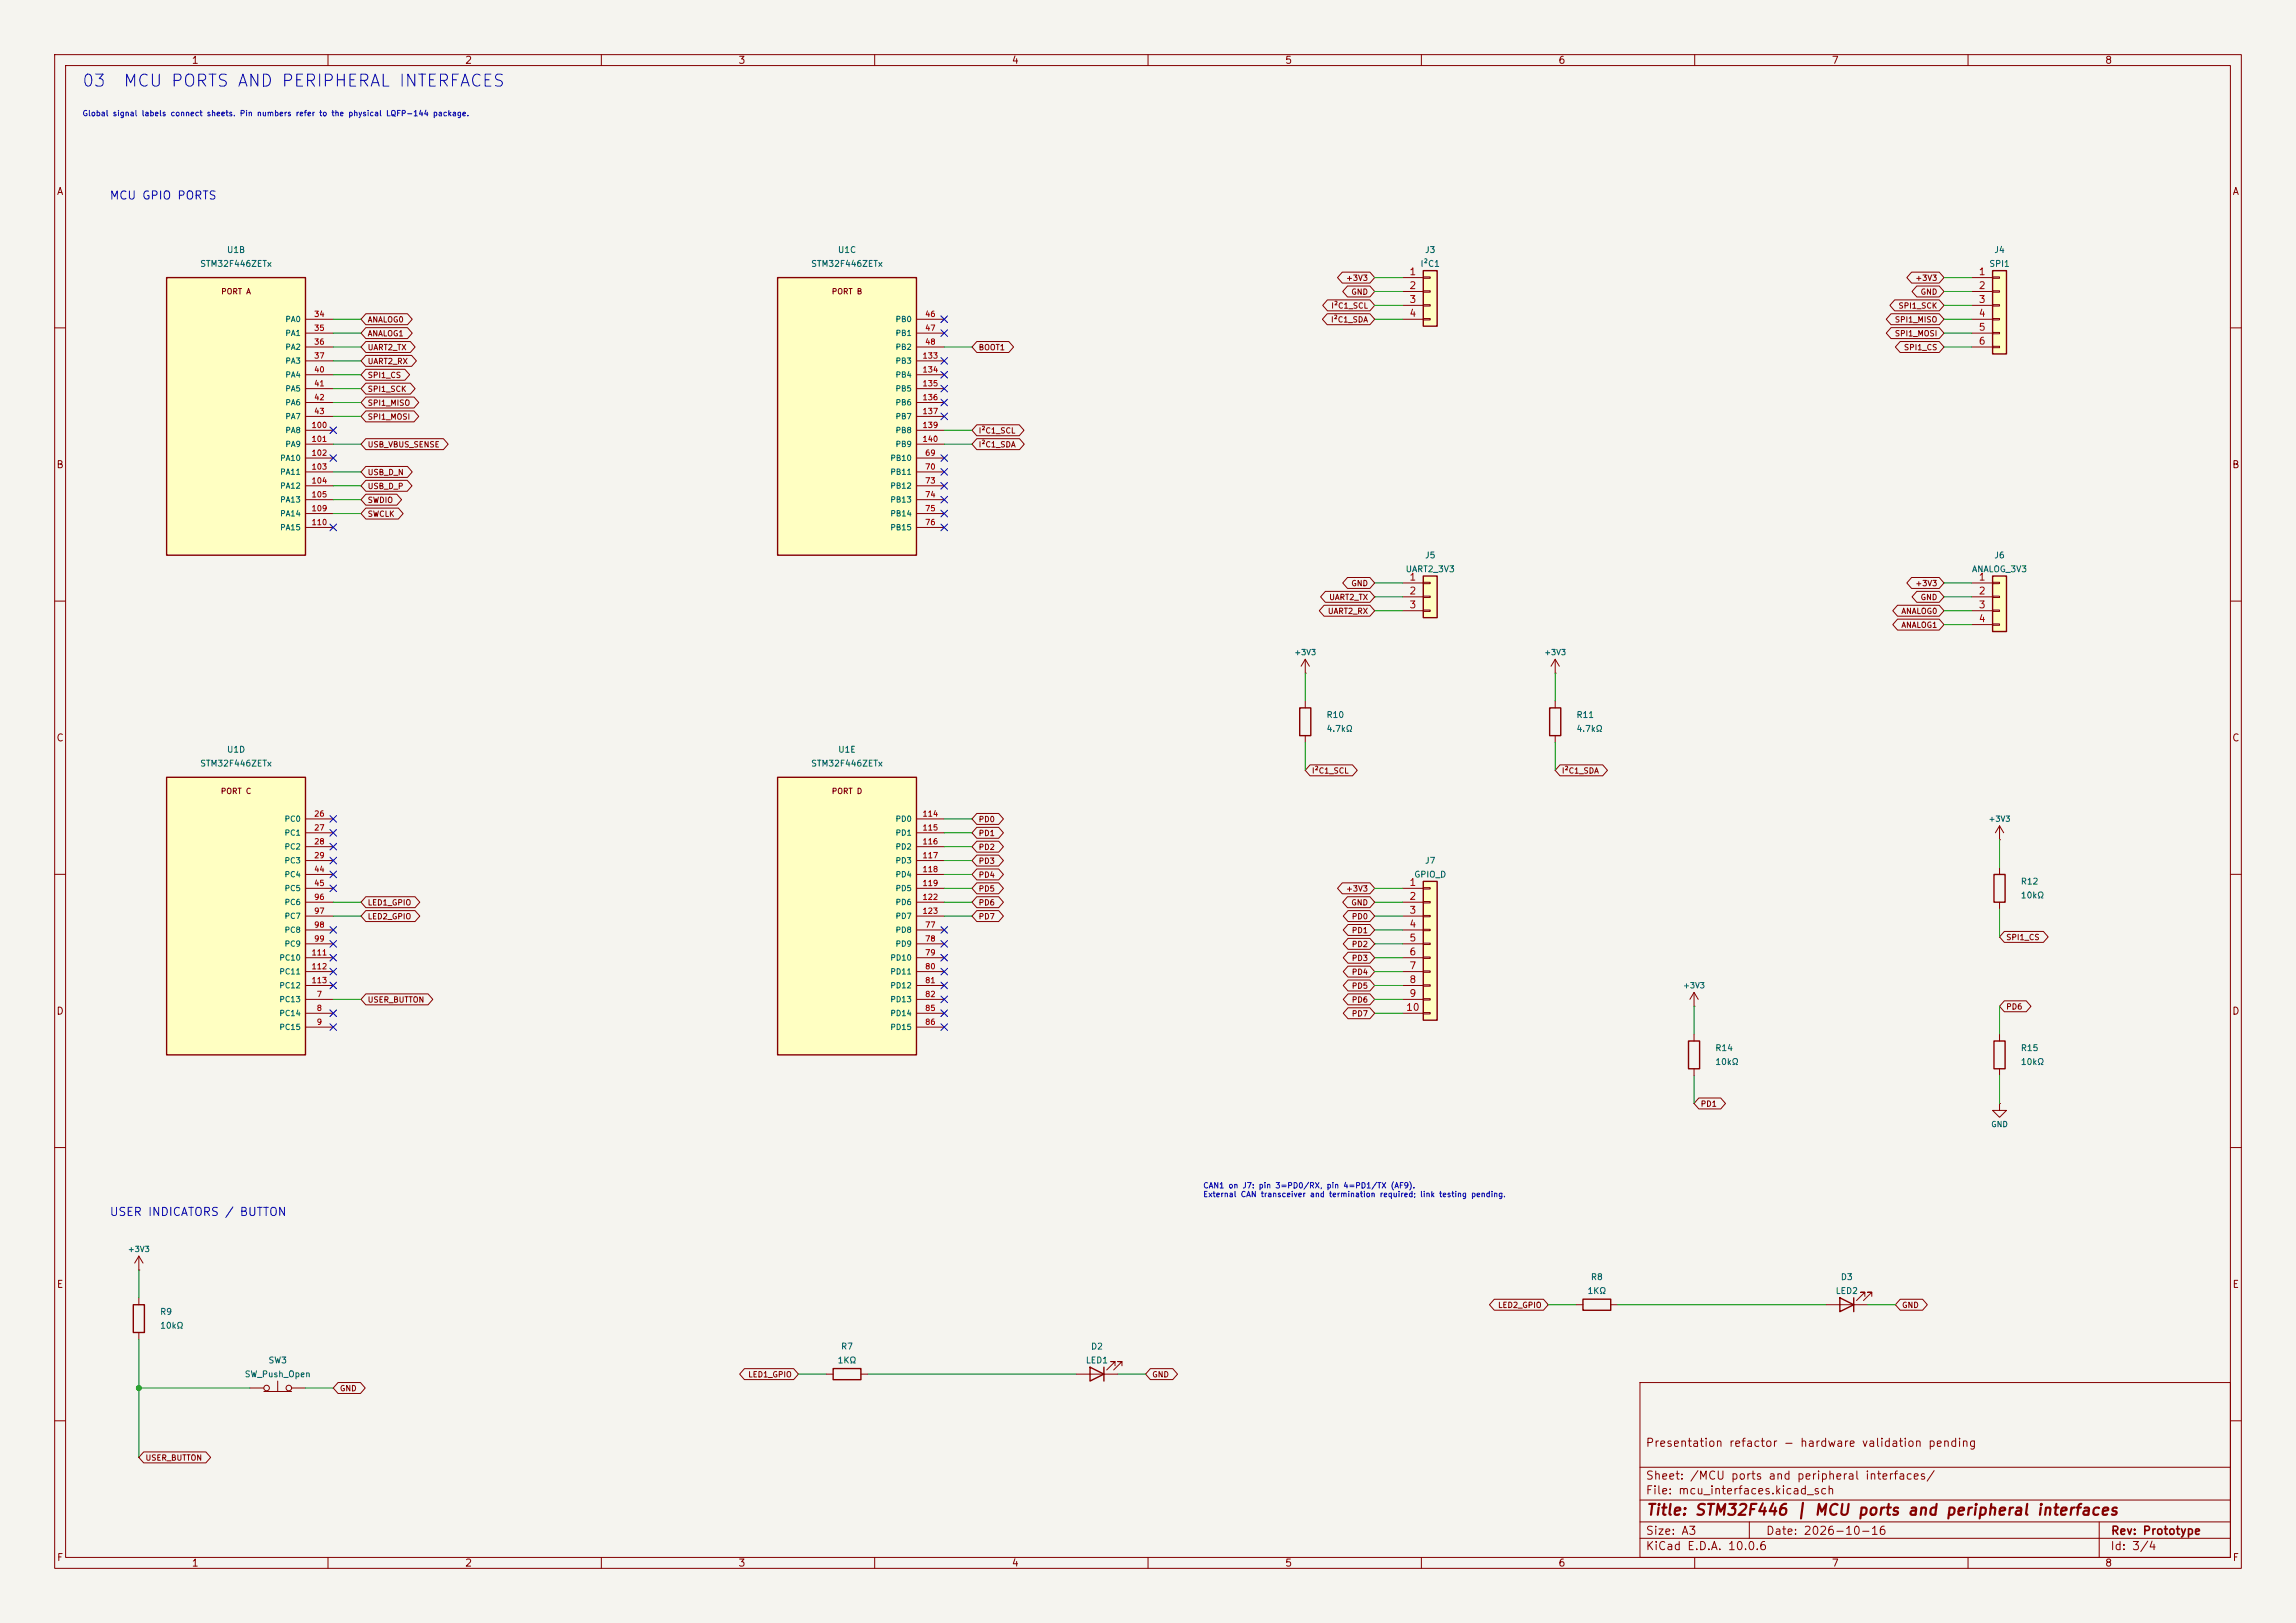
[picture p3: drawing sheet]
<svg xmlns="http://www.w3.org/2000/svg" width="420mm" height="297mm" viewBox="0 0 420 297" stroke-linecap="round" stroke-linejoin="round" font-family="sans-serif">
<defs><g id="words">
<g font-size="2.2" fill="#0000c2">
<text x="14.9" y="16.4">03</text>
<text x="22.4" y="16.4">MCU PORTS AND PERIPHERAL INTERFACES</text>
</g>
<text font-size="2" fill="#840000" x="301" y="277.8">Title: STM32F446 | MCU ports and peripheral interfaces</text>
<g font-size="1.5" fill="#0000c2">
<text x="20" y="36.9">MCU GPIO PORTS</text>
<text x="20" y="222.9">USER INDICATORS / BUTTON</text>
</g>
<g font-size="1.5" fill="#840000">
<text x="300.9" y="265.1">Presentation refactor - hardware validation pending</text>
<text x="300.9" y="273.8">File: mcu_interfaces.kicad_sch</text>
<text x="300.9" y="271.1">Sheet: /MCU ports and peripheral interfaces/</text>
<text x="300.9" y="281.2">Size: A3</text>
<text x="322.9" y="281.2">Date: 2026-10-16</text>
<text x="386" y="281.2">Rev: Prototype</text>
<text x="300.9" y="284">KiCad E.D.A. 10.0.6</text>
<text x="385.9" y="284">Id: 3/4</text>
</g>
<g font-size="1.3" fill="#840000">
<text x="35" y="12">1</text>
<text x="85" y="12">2</text>
<text x="135" y="12">3</text>
<text x="185" y="12">4</text>
<text x="235" y="12">5</text>
<text x="285" y="12">6</text>
<text x="335" y="12">7</text>
<text x="385" y="12">8</text>
<text x="10.3" y="36">A</text>
<text x="408.3" y="36">A</text>
<text x="10.2" y="86">B</text>
<text x="408.2" y="86">B</text>
<text x="10.2" y="136">C</text>
<text x="408.2" y="136">C</text>
<text x="10.2" y="186">D</text>
<text x="408.2" y="186">D</text>
<text x="10.3" y="236">E</text>
<text x="408.3" y="236">E</text>
<text x="10.3" y="286">F</text>
<text x="35" y="287">1</text>
<text x="85" y="287">2</text>
<text x="135" y="287">3</text>
<text x="185" y="287">4</text>
<text x="235" y="287">5</text>
<text x="285" y="287">6</text>
<text x="335" y="287">7</text>
<text x="385" y="287">8</text>
<text x="408.3" y="286">F</text>
</g>
<g font-size="1.3" fill="#a90000">
<text x="257.7" y="50.7">1</text>
<text x="257.7" y="53.2">2</text>
<text x="361.9" y="50.7">1</text>
<text x="361.9" y="53.2">2</text>
<text x="257.7" y="55.7">3</text>
<text x="257.7" y="58.3">4</text>
<text x="361.9" y="55.7">3</text>
<text x="361.9" y="58.3">4</text>
<text x="361.9" y="60.8">5</text>
<text x="361.9" y="63.4">6</text>
<text x="257.7" y="106.5">1</text>
<text x="361.9" y="106.5">1</text>
<text x="257.7" y="109.1">2</text>
<text x="257.7" y="111.6">3</text>
<text x="361.9" y="109.1">2</text>
<text x="361.9" y="111.6">3</text>
<text x="361.9" y="114.2">4</text>
<text x="257.7" y="162.4">1</text>
<text x="257.7" y="165">2</text>
<text x="257.7" y="167.5">3</text>
<text x="257.7" y="170">4</text>
<text x="257.7" y="172.6">5</text>
<text x="257.7" y="175.1">6</text>
<text x="257.7" y="177.7">7</text>
<text x="257.1" y="185.3">10</text>
<text x="257.7" y="180.2">8</text>
<text x="257.7" y="182.7">9</text>
</g>
<g font-size="1.1" fill="#006464">
<text x="41.4" y="46.6">U1B</text>
<text x="153.2" y="46.6">U1C</text>
<text x="260.6" y="46.6">J3</text>
<text x="364.7" y="46.6">J4</text>
<text x="36.5" y="49.1">STM32F446ZETx</text>
<text x="148.3" y="49.1">STM32F446ZETx</text>
<text x="259.8" y="49.1">I²C1</text>
<text x="363.8" y="49.1">SPI1</text>
<text x="257" y="105">UART2_3V3</text>
<text x="260.6" y="102.4">J5</text>
<text x="360.6" y="105">ANALOG_3V3</text>
<text x="364.7" y="102.4">J6</text>
<text x="242.6" y="131.6">R10</text>
<text x="288.3" y="131.6">R11</text>
<text x="41.4" y="138">U1D</text>
<text x="153.2" y="138">U1E</text>
<text x="242.6" y="134.2">4.7kΩ</text>
<text x="288.3" y="134.2">4.7kΩ</text>
<text x="36.5" y="140.5">STM32F446ZETx</text>
<text x="148.3" y="140.5">STM32F446ZETx</text>
<text x="258.6" y="160.9">GPIO_D</text>
<text x="260.6" y="158.3">J7</text>
<text x="369.6" y="162.1">R12</text>
<text x="369.6" y="164.7">10kΩ</text>
<text x="313.7" y="192.6">R14</text>
<text x="313.7" y="195.1">10kΩ</text>
<text x="369.6" y="192.6">R15</text>
<text x="369.6" y="195.1">10kΩ</text>
<text x="290.3" y="237.1">1KΩ</text>
<text x="290.9" y="234.5">R8</text>
<text x="335.7" y="237.1">LED2</text>
<text x="336.6" y="234.5">D3</text>
<text x="29.2" y="240.9">R9</text>
<text x="29.2" y="243.4">10kΩ</text>
<text x="49" y="249.8">SW3</text>
<text x="153.1" y="249.8">1KΩ</text>
<text x="153.8" y="247.2">R7</text>
<text x="198.5" y="249.8">LED1</text>
<text x="199.5" y="247.2">D2</text>
<text x="44.7" y="252.3">SW_Push_Open</text>
</g>
<g font-size="1" fill="#0000c2">
<text x="15" y="21.5">Global signal labels connect sheets. Pin numbers refer to the physical LQFP-144 package.</text>
<text x="220" y="217.7">CAN1 on J7: pin 3=PD0/RX, pin 4=PD1/TX (AF9).</text>
<text x="220" y="219.3">External CAN transceiver and termination required; link testing pending.</text>
</g>
<g font-size="1" fill="#840000">
<text x="246.1" y="51.6">+3V3</text>
<text x="350.3" y="51.6">+3V3</text>
<text x="40.4" y="54.1">PORT A</text>
<text x="67.2" y="59.2">ANALOG0</text>
<text x="152.1" y="54.1">PORT B</text>
<text x="243.4" y="59.2">I²C1_SDA</text>
<text x="243.4" y="56.7">I²C1_SCL</text>
<text x="247.1" y="54.2">GND</text>
<text x="346.5" y="59.2">SPI1_MISO</text>
<text x="347.2" y="56.7">SPI1_SCK</text>
<text x="351.2" y="54.2">GND</text>
<text x="67.2" y="61.8">ANALOG1</text>
<text x="67.2" y="64.3">UART2_TX</text>
<text x="178.9" y="64.3">BOOT1</text>
<text x="346.5" y="61.8">SPI1_MOSI</text>
<text x="348.2" y="64.3">SPI1_CS</text>
<text x="67.2" y="69.4">SPI1_CS</text>
<text x="67.2" y="71.9">SPI1_SCK</text>
<text x="67.2" y="66.9">UART2_RX</text>
<text x="67.2" y="77">SPI1_MOSI</text>
<text x="67.2" y="74.5">SPI1_MISO</text>
<text x="67.2" y="82.1">USB_VBUS_SENSE</text>
<text x="178.9" y="79.6">I²C1_SCL</text>
<text x="178.9" y="82.1">I²C1_SDA</text>
<text x="67.2" y="87.2">USB_D_N</text>
<text x="67.2" y="89.7">USB_D_P</text>
<text x="67.2" y="94.8">SWCLK</text>
<text x="67.2" y="92.3">SWDIO</text>
<text x="247.1" y="107.5">GND</text>
<text x="350.3" y="107.5">+3V3</text>
<text x="242.8" y="112.6">UART2_RX</text>
<text x="243" y="110">UART2_TX</text>
<text x="347.7" y="112.6">ANALOG0</text>
<text x="351.2" y="110">GND</text>
<text x="347.7" y="115.1">ANALOG1</text>
<text x="239.9" y="141.8">I²C1_SCL</text>
<text x="285.6" y="141.8">I²C1_SDA</text>
<text x="40.3" y="145.5">PORT C</text>
<text x="152.1" y="145.5">PORT D</text>
<text x="178.9" y="150.7">PD0</text>
<text x="178.9" y="153.2">PD1</text>
<text x="178.9" y="155.8">PD2</text>
<text x="178.9" y="158.3">PD3</text>
<text x="178.9" y="160.8">PD4</text>
<text x="67.2" y="165.9">LED1_GPIO</text>
<text x="178.9" y="163.4">PD5</text>
<text x="178.9" y="165.9">PD6</text>
<text x="246.1" y="163.4">+3V3</text>
<text x="247.1" y="165.9">GND</text>
<text x="67.2" y="168.5">LED2_GPIO</text>
<text x="178.9" y="168.5">PD7</text>
<text x="247.2" y="168.5">PD0</text>
<text x="247.2" y="173.5">PD2</text>
<text x="247.2" y="171">PD1</text>
<text x="366.9" y="172.3">SPI1_CS</text>
<text x="247.2" y="176.1">PD3</text>
<text x="247.2" y="178.6">PD4</text>
<text x="67.2" y="183.7">USER_BUTTON</text>
<text x="247.2" y="183.7">PD6</text>
<text x="247.2" y="181.2">PD5</text>
<text x="366.9" y="185">PD6</text>
<text x="247.2" y="186.2">PD7</text>
<text x="311" y="202.8">PD1</text>
<text x="273.9" y="239.6">LED2_GPIO</text>
<text x="347.8" y="239.6">GND</text>
<text x="62.1" y="254.8">GND</text>
<text x="136.8" y="252.3">LED1_GPIO</text>
<text x="210.7" y="252.3">GND</text>
<text x="26.5" y="267.5">USER_BUTTON</text>
</g>
<g font-size="1" fill="#006464">
<text x="52.1" y="59.2">PA0</text>
<text x="163.7" y="59.2">PB0</text>
<text x="52.1" y="61.7">PA1</text>
<text x="52.1" y="64.3">PA2</text>
<text x="163.7" y="61.7">PB1</text>
<text x="163.7" y="64.3">PB2</text>
<text x="52.1" y="66.8">PA3</text>
<text x="52.1" y="69.3">PA4</text>
<text x="52.1" y="71.9">PA5</text>
<text x="163.7" y="66.8">PB3</text>
<text x="163.7" y="69.3">PB4</text>
<text x="163.7" y="71.9">PB5</text>
<text x="52.1" y="74.4">PA6</text>
<text x="52.1" y="77">PA7</text>
<text x="163.7" y="74.4">PB6</text>
<text x="163.7" y="77">PB7</text>
<text x="52.1" y="79.5">PA8</text>
<text x="52.1" y="82">PA9</text>
<text x="163.7" y="79.5">PB8</text>
<text x="163.7" y="82">PB9</text>
<text x="51.2" y="84.6">PA10</text>
<text x="51.2" y="87.1">PA11</text>
<text x="51.2" y="89.7">PA12</text>
<text x="162.8" y="84.6">PB10</text>
<text x="162.8" y="87.1">PB11</text>
<text x="162.8" y="89.7">PB12</text>
<text x="51.2" y="92.2">PA13</text>
<text x="51.2" y="94.7">PA14</text>
<text x="162.8" y="92.2">PB13</text>
<text x="162.8" y="94.7">PB14</text>
<text x="51.2" y="97.3">PA15</text>
<text x="162.8" y="97.3">PB15</text>
<text x="236.7" y="120.1">+3V3</text>
<text x="282.4" y="120.1">+3V3</text>
<text x="52" y="150.6">PC0</text>
<text x="52" y="153.2">PC1</text>
<text x="52" y="155.7">PC2</text>
<text x="163.7" y="150.6">PD0</text>
<text x="163.7" y="153.2">PD1</text>
<text x="163.7" y="155.7">PD2</text>
<text x="363.7" y="150.6">+3V3</text>
<text x="52" y="158.2">PC3</text>
<text x="52" y="160.8">PC4</text>
<text x="163.7" y="158.2">PD3</text>
<text x="163.7" y="160.8">PD4</text>
<text x="52" y="163.3">PC5</text>
<text x="52" y="165.9">PC6</text>
<text x="163.7" y="163.3">PD5</text>
<text x="163.7" y="165.9">PD6</text>
<text x="52" y="168.4">PC7</text>
<text x="52" y="170.9">PC8</text>
<text x="52" y="173.5">PC9</text>
<text x="163.7" y="170.9">PD8</text>
<text x="163.7" y="173.5">PD9</text>
<text x="163.7" y="168.4">PD7</text>
<text x="51" y="176">PC10</text>
<text x="51" y="178.6">PC11</text>
<text x="162.8" y="176">PD10</text>
<text x="162.8" y="178.6">PD11</text>
<text x="51" y="183.6">PC13</text>
<text x="51" y="181.1">PC12</text>
<text x="162.8" y="181.1">PD12</text>
<text x="162.8" y="183.6">PD13</text>
<text x="307.8" y="181.1">+3V3</text>
<text x="51" y="186.2">PC14</text>
<text x="51" y="188.7">PC15</text>
<text x="162.8" y="186.2">PD14</text>
<text x="162.8" y="188.7">PD15</text>
<text x="364.1" y="206.5">GND</text>
<text x="23.3" y="229.4">+3V3</text>
</g>
<g font-size="1" fill="#a90000">
<text x="57.4" y="58.2">34</text>
<text x="169.1" y="58.2">46</text>
<text x="57.4" y="60.8">35</text>
<text x="57.4" y="63.3">36</text>
<text x="57.4" y="65.9">37</text>
<text x="168.7" y="65.9">133</text>
<text x="169.1" y="60.8">47</text>
<text x="169.1" y="63.3">48</text>
<text x="57.4" y="68.4">40</text>
<text x="57.4" y="70.9">41</text>
<text x="168.7" y="68.4">134</text>
<text x="168.7" y="70.9">135</text>
<text x="57.4" y="73.5">42</text>
<text x="57.4" y="76">43</text>
<text x="168.7" y="73.5">136</text>
<text x="168.7" y="76">137</text>
<text x="56.9" y="78.6">100</text>
<text x="56.9" y="81.1">101</text>
<text x="56.9" y="83.6">102</text>
<text x="168.7" y="78.6">139</text>
<text x="168.7" y="81.1">140</text>
<text x="169.1" y="83.6">69</text>
<text x="56.9" y="86.2">103</text>
<text x="56.9" y="88.7">104</text>
<text x="169.1" y="86.2">70</text>
<text x="169.1" y="88.7">73</text>
<text x="56.9" y="91.3">105</text>
<text x="56.9" y="93.8">109</text>
<text x="169.1" y="91.3">74</text>
<text x="169.1" y="93.8">75</text>
<text x="56.9" y="96.3">110</text>
<text x="169.1" y="96.3">76</text>
<text x="57.4" y="149.7">26</text>
<text x="168.7" y="149.7">114</text>
<text x="57.4" y="152.2">27</text>
<text x="57.4" y="154.8">28</text>
<text x="168.7" y="152.2">115</text>
<text x="168.7" y="154.8">116</text>
<text x="57.4" y="157.3">29</text>
<text x="57.4" y="159.8">44</text>
<text x="168.7" y="157.3">117</text>
<text x="168.7" y="159.8">118</text>
<text x="57.4" y="162.4">45</text>
<text x="57.4" y="164.9">96</text>
<text x="57.4" y="167.5">97</text>
<text x="168.7" y="162.4">119</text>
<text x="168.7" y="164.9">122</text>
<text x="168.7" y="167.5">123</text>
<text x="57.4" y="170">98</text>
<text x="57.4" y="172.5">99</text>
<text x="169.1" y="170">77</text>
<text x="169.1" y="172.5">78</text>
<text x="56.9" y="175.1">111</text>
<text x="56.9" y="177.6">112</text>
<text x="169.1" y="175.1">79</text>
<text x="169.1" y="177.6">80</text>
<text x="56.9" y="180.2">113</text>
<text x="57.8" y="182.7">7</text>
<text x="57.8" y="185.2">8</text>
<text x="169.1" y="180.2">81</text>
<text x="169.1" y="182.7">82</text>
<text x="169.1" y="185.2">85</text>
<text x="57.8" y="187.8">9</text>
<text x="169.1" y="187.8">86</text>
</g>
</g></defs>
<path d="M0 0h420v297h-420z" fill="#f5f4ef" stroke="#f5f4ef" stroke-width=".18"/>
<g fill="none" stroke="#840000" stroke-width=".18">
<path d="M10 10h400v277h-400zM12 12h396v273h-396zM60 10v2M110 10v2M160 10v2M210 10v2M260 10v2M310 10v2M360 10v2M10 60h2M408 60h2M10 110h2"/>
<path d="M408 110h2M10 160h2M365.8 158.8v1.2M408 160h2M365.8 165.1v1.3M10 210h2M365.8 201.9v1.3h1.2l-1.2 1.3-1.3-1.3h1.3M365.8 201.9h.1M408 210h2M334 238.8h7.6M341.1 237.2v-.7h-.7h.7l-1.5 1.5M342.4 237.2v-.7h-.8h.8l-1.5 1.5"/>
<path d="M300 253h108v32h-108zM10 260h2M300 278.5h108M300 274.5h108M300 268.5h108M320 278.5v3M384 278.5v6.5M408 260h2M60 285v2M110 285v2M160 285v2M210 285v2"/>
<path d="M260 285v2M300 281.5h108M310 285v2M360 285v2"/>
</g>
<path d="M364.7 160h2.1v5.1h-2.1zM336.5 237.5l2.6 1.3-2.6 1.2zM339.1 237.5v2.5" fill="none" stroke="#840000" stroke-width=".25"/>
<path d="M260.3 105.4h2.6v7.6h-2.6z" fill="#ffffc2"/>
<path d="M260.3 105.4h2.6v7.6h-2.6zM283.5 129.5h2v5.1h-2z" fill="none" stroke="#840000" stroke-width=".25"/>
<g fill="none" stroke="#840000" stroke-width=".18">
<path d="M256.5 106.7h3.8M256.5 109.2h3.8M256.5 111.8h3.8M260.3 106.6h1.3v.2h-1.3zM260.3 109.1h1.3v.2h-1.3zM260.3 111.6h1.3v.3h-1.3zM284.5 123.2h.1M284.5 120.7v2.5M284.5 128.3v1.2M284.5 134.6v1.3M284.5 120.7l-.8 1.2M284.5 120.7l.7 1.2"/>
<path d="M25.4 232.4h.1M25.4 229.9l-.8 1.2M25.4 229.9l.8 1.2M25.4 229.9v2.5"/>
</g>
<path d="M142.2 50.8h25.4v50.8h-25.4z" fill="#ffffc2"/>
<path d="M142.2 50.8h25.4v50.8h-25.4z" fill="none" stroke="#840000" stroke-width=".25"/>
<g fill="none" stroke="#840000" stroke-width=".18">
<path d="M167.6 58.4h5.1M167.6 61h5.1M167.6 63.5h5.1M167.6 66h5.1M167.6 68.6h5.1M167.6 71.1h5.1M167.6 73.7h5.1M167.6 76.2h5.1M167.6 78.7h5.1M167.6 83.8h5.1M167.6 86.4h5.1M167.6 88.9h5.1"/>
<path d="M167.6 91.4h5.1M167.6 94h5.1M167.6 96.5h5.1M167.6 81.3h5.1"/>
</g>
<path d="M260.3 49.5h2.6v10.2h-2.6z" fill="#ffffc2"/>
<path d="M260.3 49.5h2.6v10.2h-2.6z" fill="none" stroke="#840000" stroke-width=".25"/>
<path d="M256.5 50.8h3.8M256.5 53.3h3.8M256.5 55.9h3.8M256.5 58.4h3.8M260.3 50.7h1.3v.2h-1.3zM260.3 53.2h1.3v.3h-1.3zM260.3 55.8h1.3v.2h-1.3zM260.3 58.3h1.3v.2h-1.3z" fill="none" stroke="#840000" stroke-width=".18"/>
<path d="M30.5 50.8h25.4v50.8h-25.4z" fill="#ffffc2"/>
<path d="M30.5 50.8h25.4v50.8h-25.4z" fill="none" stroke="#840000" stroke-width=".25"/>
<g fill="none" stroke="#840000" stroke-width=".18">
<path d="M55.9 58.4h5.1M55.9 61h5.1M55.9 63.5h5.1M55.9 66h5.1M55.9 68.6h5.1M55.9 71.1h5.1M55.9 73.7h5.1M55.9 76.2h5.1M55.9 78.7h5.1M55.9 81.3h5.1M55.9 83.8h5.1M55.9 86.4h5.1"/>
<path d="M55.9 88.9h5.1M55.9 91.4h5.1M55.9 94h5.1M55.9 96.5h5.1"/>
</g>
<path d="M30.5 142.2h25.4v50.8h-25.4z" fill="#ffffc2"/>
<path d="M237.7 129.5h2.1v5.1h-2.1zM30.5 142.2h25.4v50.8h-25.4zM24.4 238.8h2v5h-2zM289.6 237.7h5v2.1h-5zM152.4 250.4h5.1v2.1h-5.1zM199.4 250.2l2.5 1.3-2.5 1.2zM201.9 250.2v2.5" fill="none" stroke="#840000" stroke-width=".25"/>
<g fill="none" stroke="#840000" stroke-width=".18">
<path d="M238.8 123.2h.1M238.8 120.7v2.5M238.8 128.3v1.2M238.8 134.6v1.3M238.8 120.7l-.8 1.2M238.8 120.7l.7 1.2M55.9 149.9h5.1M55.9 152.4h5.1M55.9 154.9h5.1M55.9 157.5h5.1M55.9 160h5.1M55.9 162.6h5.1"/>
<path d="M55.9 165.1h5.1M55.9 167.6h5.1M55.9 170.2h5.1M55.9 172.7h5.1M55.9 175.3h5.1M55.9 177.8h5.1M55.9 182.9h5.1M55.9 185.4h5.1M55.9 188h5.1M55.9 180.3h5.1M25.4 237.5v1.3M288.3 238.8h1.3"/>
<path d="M294.6 238.8h1.3M25.4 243.8v1.3M45.7 254h2.6M48.3 254.6h5M50.8 252.7v1.9M53.3 254h2.6M151.1 251.5h1.3M157.5 251.5h1.2M196.8 251.5h7.7M204 249.9v-.7h-.8h.8l-1.6 1.5M205.2 249.9v-.7h-.7h.7l-1.5 1.5"/>
<circle cx="48.8" cy="254" r=".51"/>
<circle cx="52.8" cy="254" r=".51"/>
</g>
<path d="M142.2 142.2h25.4v50.8h-25.4z" fill="#ffffc2"/>
<path d="M142.2 142.2h25.4v50.8h-25.4zM308.9 190.5h2v5.1h-2z" fill="none" stroke="#840000" stroke-width=".25"/>
<g fill="none" stroke="#840000" stroke-width=".18">
<path d="M167.6 149.9h5.1M167.6 152.4h5.1M167.6 154.9h5.1M167.6 157.5h5.1M167.6 170.2h5.1M167.6 172.7h5.1M167.6 175.3h5.1M167.6 177.8h5.1M167.6 160h5.1M167.6 162.6h5.1M167.6 165.1h5.1M167.6 167.6h5.1"/>
<path d="M167.6 180.3h5.1M167.6 182.9h5.1M167.6 185.4h5.1M167.6 188h5.1M309.9 184.2h.1M309.9 181.6v2.6M309.9 189.2v1.3M309.9 195.6v1.3M309.9 181.6l-.8 1.3M309.9 181.6l.7 1.3"/>
</g>
<path d="M260.3 161.3h2.6v25.4h-2.6z" fill="#ffffc2"/>
<path d="M260.3 161.3h2.6v25.4h-2.6zM364.7 190.5h2.1v5.1h-2.1z" fill="none" stroke="#840000" stroke-width=".25"/>
<g fill="none" stroke="#840000" stroke-width=".18">
<path d="M365.8 153.7h.1M365.8 151.1v2.6M365.8 151.1l-.8 1.3M365.8 151.1l.7 1.3M256.5 162.6h3.8M256.5 165.1h3.8M256.5 167.6h3.8M256.5 170.2h3.8M256.5 172.7h3.8M256.5 175.3h3.8M256.5 177.8h3.8M260.3 162.4h1.3v.3h-1.3z"/>
<path d="M260.3 165h1.3v.2h-1.3zM260.3 167.5h1.3v.3h-1.3zM260.3 170.1h1.3v.2h-1.3zM260.3 172.6h1.3v.2h-1.3zM260.3 175.1h1.3v.3h-1.3zM260.3 177.7h1.3v.2h-1.3zM256.5 180.3h3.8M256.5 182.9h3.8M256.5 185.4h3.8M260.3 180.2h1.3v.3h-1.3zM260.3 182.8h1.3v.2h-1.3zM260.3 185.3h1.3v.2h-1.3z"/>
<path d="M365.8 189.2v1.3M365.8 195.6v1.3"/>
</g>
<path d="M364.5 49.5h2.5v15.3h-2.5z" fill="#ffffc2"/>
<path d="M364.5 49.5h2.5v15.3h-2.5z" fill="none" stroke="#840000" stroke-width=".25"/>
<path d="M360.7 50.8h3.8M360.7 53.3h3.8M360.7 55.9h3.8M360.7 58.4h3.8M364.5 50.7h1.3v.2h-1.3zM364.5 53.2h1.3v.3h-1.3zM364.5 55.8h1.3v.2h-1.3zM364.5 58.3h1.3v.2h-1.3zM360.7 61h3.8M360.7 63.5h3.8M364.5 60.8h1.3v.3h-1.3zM364.5 63.4h1.3v.2h-1.3z" fill="none" stroke="#840000" stroke-width=".18"/>
<path d="M364.5 105.4h2.5v10.2h-2.5z" fill="#ffffc2"/>
<path d="M364.5 105.4h2.5v10.2h-2.5z" fill="none" stroke="#840000" stroke-width=".25"/>
<g fill="none" stroke="#840000" stroke-width=".18">
<path d="M66.9 60h7.6l.9 1-.9 1h-7.6l-.9-1zM66.9 57.4h7.6l.9 1-.9 1h-7.6l-.9-1zM242.8 57.4h7.8l.9 1-.9 1h-7.8l-.9-1zM242.8 54.9h7.8l.9 1-.9 1h-7.8l-.9-1zM245.5 49.8h5.1l.9 1-.9 1h-5.1l-.8-1zM246.5 52.3h4.1l.9 1-.9 1h-4.1l-.9-1zM345.9 60h8.8l.9 1-.9 1h-8.8l-.9-1zM345.9 57.4h8.8l.9 1-.9 1h-8.8l-.9-1zM346.6 54.9h8.1l.9 1-.9 1h-8.1l-.9-1zM349.7 49.8h5l.9 1-.9 1h-5l-.9-1zM350.6 52.3h4.1l.9 1-.9 1h-4.1l-.8-1zM66.9 75.2h8.8l.9 1-.9 1h-8.8l-.9-1z"/>
<path d="M66.9 67.6h7.2l.8 1-.8 1h-7.2l-.9-1zM66.9 72.7h8.8l.9 1-.9 1h-8.8l-.9-1zM66.9 70.1h8.2l.8 1-.8 1h-8.2l-.9-1zM66.9 62.5h8.2l.8 1-.8 1h-8.2l-.9-1zM66.9 65h8.4l.9 1-.9 1h-8.4l-.9-1zM178.7 62.5h5.8l.9 1-.9 1h-5.8l-.9-1zM178.7 77.7h7.7l.9 1-.9 1h-7.7l-.9-1zM347.6 62.5h7.1l.9 1-.9 1h-7.1l-.9-1zM66.9 85.4h7.6l.9 1-.9 1h-7.6l-.9-1zM66.9 87.9h7.6l.9 1-.9 1h-7.6l-.9-1zM66.9 93h6l.8 1-.8 1h-6l-.9-1zM66.9 90.4h5.7l.9 1-.9 1h-5.7l-.9-1z"/>
<path d="M66.9 80.3h14.2l.9 1-.9 1h-14.2l-.9-1zM178.7 80.3h7.8l.9 1-.9 1h-7.8l-.9-1zM242.2 110.8h8.4l.9 1-.9 1h-8.4l-.9-1zM242.4 108.2h8.2l.9 1-.9 1h-8.2l-.8-1zM246.5 105.7h4.1l.9 1-.9 1h-4.1l-.9-1zM347.1 113.3h7.6l.9 1-.9 1h-7.6l-.9-1zM347.1 110.8h7.6l.9 1-.9 1h-7.6l-.9-1zM349.7 105.7h5l.9 1-.9 1h-5l-.9-1zM350.6 108.2h4.1l.9 1-.9 1h-4.1l-.8-1zM360.7 106.7h3.8M360.7 109.2h3.8M360.7 111.8h3.8"/>
<path d="M360.7 114.3h3.8M364.5 106.6h1.3v.2h-1.3zM364.5 109.1h1.3v.2h-1.3zM364.5 111.6h1.3v.3h-1.3zM364.5 114.2h1.3v.2h-1.3zM239.6 140h7.8l.9 1-.9 1h-7.8l-.8-1zM285.4 140h7.8l.8 1-.8 1h-7.8l-.9-1zM178.7 156.5h4l.9 1-.9 1h-4l-.9-1zM178.7 148.9h4l.9 1-.9 1h-4l-.9-1zM178.7 151.4h4l.9 1-.9 1h-4l-.9-1zM178.7 153.9h4l.9 1-.9 1h-4l-.9-1zM178.7 159h4l.9 1-.9 1h-4l-.9-1z"/>
<path d="M66.9 166.6h9l.9 1-.9 1h-9l-.9-1zM66.9 164.1h9l.9 1-.9 1h-9l-.9-1zM178.7 161.6h4l.9 1-.9 1h-4l-.9-1zM178.7 166.6h4l.9 1-.9 1h-4l-.9-1zM178.7 164.1h4l.9 1-.9 1h-4l-.9-1zM245.5 161.6h5.1l.9 1-.9 1h-5.1l-.8-1zM246.5 164.1h4.1l.9 1-.9 1h-4.1l-.9-1zM246.6 166.6h4l.9 1-.9 1h-4l-.9-1zM246.6 174.3h4l.9 1-.9 1h-4l-.9-1zM246.6 176.8h4l.9 1-.9 1h-4l-.9-1zM246.6 171.7h4l.9 1-.9 1h-4l-.9-1zM246.6 169.2h4l.9 1-.9 1h-4l-.9-1z"/>
<path d="M246.6 179.3h4l.9 1-.9 1h-4l-.9-1zM366.6 170.4h7.2l.9 1.1-.9 1h-7.2l-.8-1zM66.9 181.9h11.4l.9 1-.9 1h-11.4l-.9-1zM246.6 184.4h4l.9 1-.9 1h-4l-.9-1zM246.6 181.9h4l.9 1-.9 1h-4l-.9-1zM366.6 183.1h4l.9 1.1-.9 1h-4l-.8-1zM310.8 200.9h4l.8 1-.8 1h-4l-.9-1zM273.3 237.8h9l.9 1-.9 1h-9l-.8-1zM347.6 237.8h4.1l.9 1-.9 1h-4.1l-.9-1zM61.8 253h4.1l.9 1-.9 1h-4.1l-.8-1zM136.2 250.5h9l.8 1-.8 1h-9l-.9-1zM210.4 250.5h4.1l.9 1-.9 1h-4.1l-.9-1z"/>
<path d="M26.3 265.7h11.4l.8 1-.8 1h-11.4l-.9-1z"/>
</g>
<g fill="none" stroke="#009600" stroke-width=".18">
<path d="M61 58.4h5M251.5 58.4h5M251.5 53.3h5M251.5 55.9h5M251.5 50.8h5M355.6 58.4h5.1M355.6 53.3h5.1M355.6 55.9h5.1M355.6 50.8h5.1M61 63.5h5M61 76.2h5M61 73.7h5"/>
<path d="M61 61h5M61 68.6h5M61 71.1h5M61 66h5M172.7 63.5h5.1M172.7 78.7h5.1M355.6 63.5h5.1M355.6 61h5.1M61 81.3h5M61 88.9h5M61 94h5M61 86.4h5"/>
<path d="M61 91.4h5M172.7 81.3h5.1M251.5 109.2h5M251.5 106.7h5M251.5 111.8h5M355.6 109.2h5.1M355.6 106.7h5.1M355.6 111.8h5.1M355.6 114.3h5.1M238.8 123.2v5.1M238.8 135.9v5.1M284.5 123.2v5.1"/>
<path d="M284.5 135.9v5.1M172.7 152.4h5.1M172.7 149.9h5.1M172.7 154.9h5.1M172.7 157.5h5.1M365.8 153.7v5.1M61 167.6h5M61 165.1h5M172.7 160h5.1M172.7 167.6h5.1M172.7 165.1h5.1M172.7 162.6h5.1"/>
<path d="M251.5 167.6h5M251.5 165.1h5M251.5 177.8h5M251.5 175.3h5M251.5 162.6h5M251.5 172.7h5M251.5 170.2h5M365.8 166.4v5.1M61 182.9h5M251.5 182.9h5M251.5 180.3h5M251.5 185.4h5"/>
<path d="M309.9 184.2v5M309.9 196.9v5M365.8 184.2v5M365.8 196.9v5M25.4 232.4v5.1M283.2 238.8h5.1M295.9 238.8h38.1M341.6 238.8h5.1M25.4 254h20.3M25.4 245.1v21.6M55.9 254h5.1M146 251.5h5.1"/>
<path d="M158.7 251.5h38.1M204.5 251.5h5"/>
</g>
<g fill="none" stroke="#000084" stroke-width=".18">
<path d="M172.1 57.8l1.2 1.2M173.3 57.8l-1.2 1.2M60.4 78.1l1.2 1.2M61.6 78.1l-1.2 1.2M172.1 60.4l1.2 1.2M172.1 68l1.2 1.2M172.1 75.6l1.2 1.2M172.1 73.1l1.2 1.2M172.1 70.5l1.2 1.2M172.1 65.4l1.2 1.2M173.3 60.4l-1.2 1.2M173.3 68l-1.2 1.2"/>
<path d="M173.3 75.6l-1.2 1.2M173.3 73.1l-1.2 1.2M173.3 70.5l-1.2 1.2M173.3 65.4l-1.2 1.2M60.4 83.2l1.2 1.2M60.4 95.9l1.2 1.2M61.6 83.2l-1.2 1.2M61.6 95.9l-1.2 1.2M172.1 90.8l1.2 1.2M172.1 93.4l1.2 1.2M172.1 83.2l1.2 1.2M172.1 88.3l1.2 1.2"/>
<path d="M172.1 85.8l1.2 1.2M172.1 95.9l1.2 1.2M173.3 90.8l-1.2 1.2M173.3 93.4l-1.2 1.2M173.3 83.2l-1.2 1.2M173.3 88.3l-1.2 1.2M173.3 85.8l-1.2 1.2M173.3 95.9l-1.2 1.2M60.4 159.4l1.2 1.2M60.4 156.9l1.2 1.2M60.4 151.8l1.2 1.2M60.4 149.3l1.2 1.2"/>
<path d="M60.4 154.3l1.2 1.2M61.6 159.4l-1.2 1.2M61.6 156.9l-1.2 1.2M61.6 151.8l-1.2 1.2M61.6 149.3l-1.2 1.2M61.6 154.3l-1.2 1.2M60.4 174.7l1.2 1.2M60.4 172.1l1.2 1.2M60.4 169.6l1.2 1.2M60.4 177.2l1.2 1.2M60.4 179.7l1.2 1.2M60.4 162l1.2 1.2"/>
<path d="M61.6 174.7l-1.2 1.2M61.6 179.7l-1.2 1.2M61.6 172.1l-1.2 1.2M61.6 169.6l-1.2 1.2M61.6 177.2l-1.2 1.2M61.6 162l-1.2 1.2M172.1 169.6l1.2 1.2M172.1 172.1l1.2 1.2M172.1 179.7l1.2 1.2M172.1 177.2l1.2 1.2M172.1 174.7l1.2 1.2M173.3 169.6l-1.2 1.2"/>
<path d="M173.3 172.1l-1.2 1.2M173.3 179.7l-1.2 1.2M173.3 177.2l-1.2 1.2M173.3 174.7l-1.2 1.2M60.4 187.4l1.2 1.2M60.4 184.8l1.2 1.2M61.6 187.4l-1.2 1.2M61.6 184.8l-1.2 1.2M172.1 187.4l1.2 1.2M172.1 182.3l1.2 1.2M172.1 184.8l1.2 1.2M173.3 187.4l-1.2 1.2"/>
<path d="M173.3 182.3l-1.2 1.2M173.3 184.8l-1.2 1.2"/>
</g>
<circle cx="25.4" cy="254" r=".46" fill="#009600" stroke="#009600" stroke-width=".18"/>
<use href="#words"/>
</svg>
